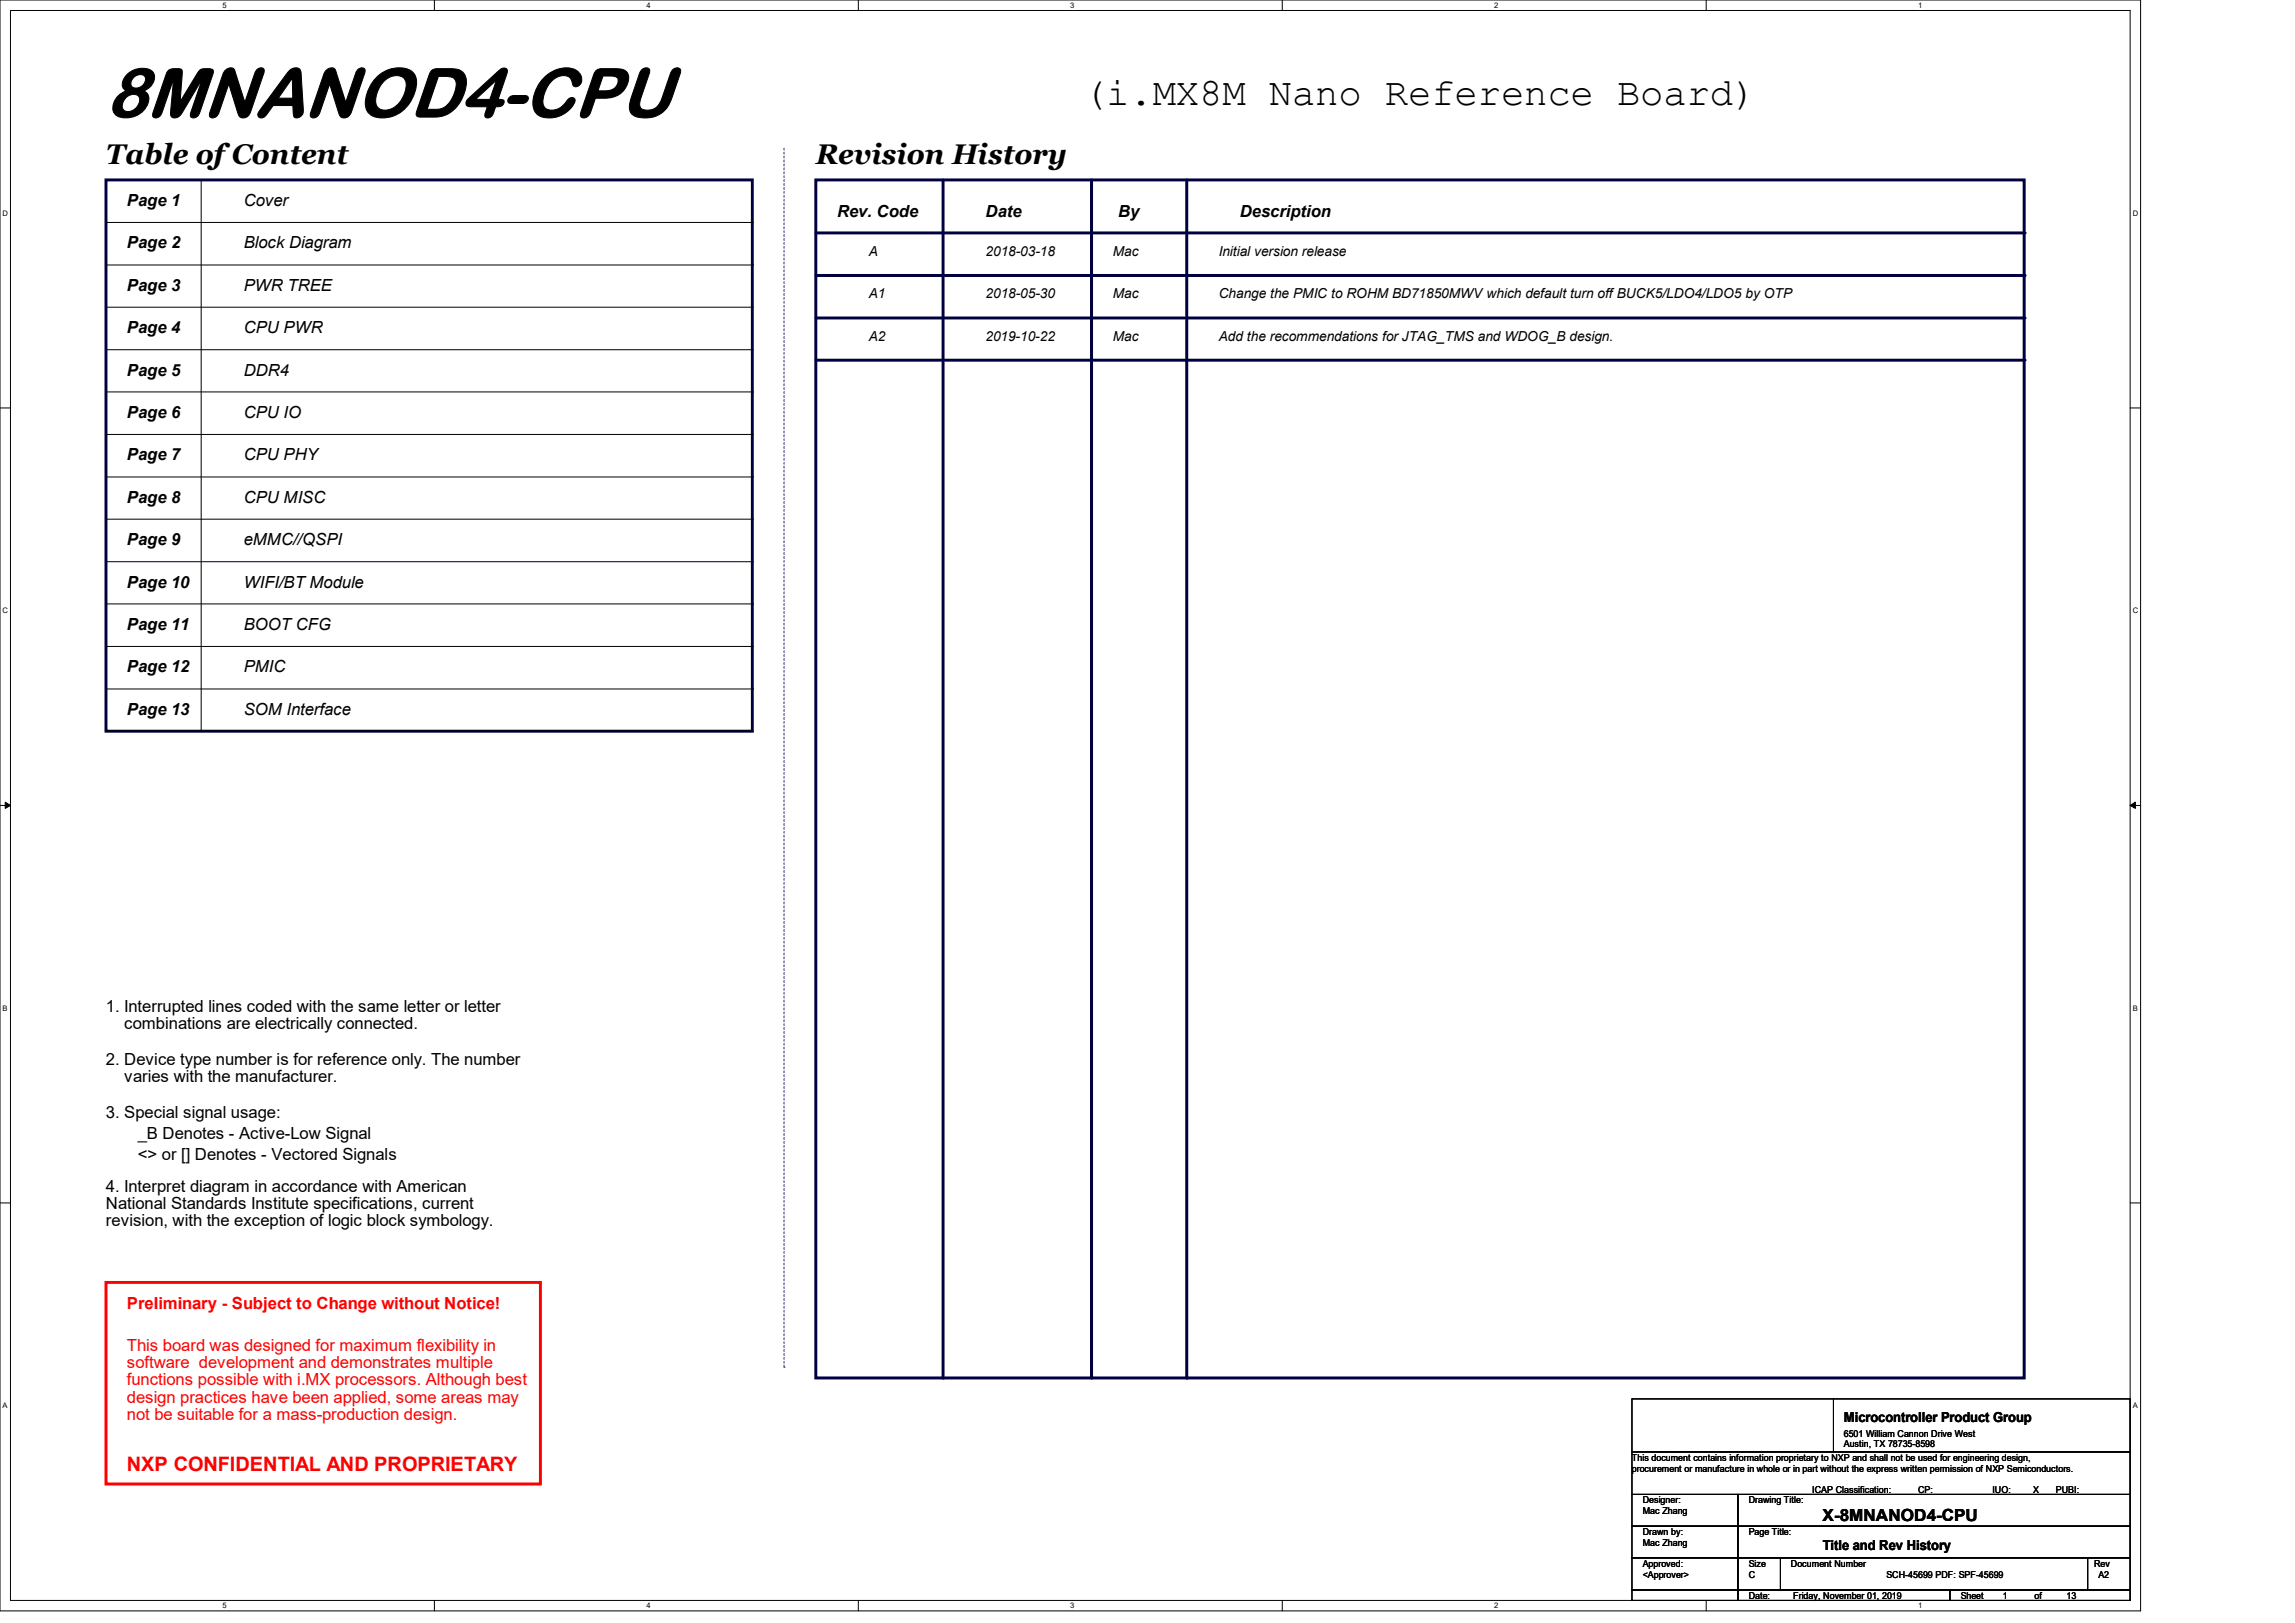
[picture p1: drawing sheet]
<svg xmlns="http://www.w3.org/2000/svg" width="297mm" height="210mm" viewBox="0 0 297 210" stroke-linecap="round" stroke-linejoin="round" font-family="sans-serif">
<defs><g id="words">
<text font-size="9.3" x="13.7" y="15.2">8MNANOD4-CPU</text>
<text font-size="5" x="140.2" y="13.5">(i.MX8M Nano Reference Board)</text>
<g font-size="3.7">
<text x="13.7" y="21.2">Table of Content</text>
<text x="105.6" y="21.2">Revision History</text>
</g>
<text font-size="2.6" fill="#f00" x="16.4" y="190.3">NXP CONFIDENTIAL AND PROPRIETARY</text>
<g font-size="2.2">
<text x="16.4" y="26.7">Page 1</text>
<text x="31.5" y="26.7">Cover</text>
<text x="108.3" y="28">Rev. Code</text>
<text x="127.5" y="28">Date</text>
<text x="144.7" y="28">By</text>
<text x="160.5" y="28">Description</text>
<text x="16.4" y="32.1">Page 2</text>
<text x="31.5" y="32.1">Block Diagram</text>
<text x="16.4" y="37.6">Page 3</text>
<text x="31.5" y="37.6">PWR TREE</text>
<text x="16.4" y="43.1">Page 4</text>
<text x="31.5" y="43.1">CPU PWR</text>
<text x="16.4" y="48.6">Page 5</text>
<text x="31.5" y="48.6">DDR4</text>
<text x="16.4" y="54.1">Page 6</text>
<text x="16.4" y="59.6">Page 7</text>
<text x="31.5" y="54.1">CPU IO</text>
<text x="31.5" y="59.6">CPU PHY</text>
<text x="16.4" y="65.1">Page 8</text>
<text x="31.5" y="65.1">CPU MISC</text>
<text x="16.4" y="70.6">Page 9</text>
<text x="31.5" y="70.6">eMMC//QSPI</text>
<text x="16.4" y="76">Page 10</text>
<text x="31.5" y="76">WIFI/BT Module</text>
<text x="16.4" y="81.5">Page 11</text>
<text x="31.5" y="81.5">BOOT CFG</text>
<text x="16.4" y="87">Page 12</text>
<text x="31.5" y="87">PMIC</text>
<text x="16.4" y="92.5">Page 13</text>
<text x="31.5" y="92.5">SOM Interface</text>
<text x="13.7" y="130.9">1. Interrupted lines coded with the same letter or letter</text>
<text x="13.7" y="137.8">2. Device type number is for reference only. The number</text>
<text x="16.1" y="133.1">combinations are electrically connected.</text>
<text x="16.1" y="140">varies with the manufacturer.</text>
<text x="13.7" y="144.6">3. Special signal usage:</text>
<text x="17.8" y="147.4">_B Denotes - Active-Low Signal</text>
<text x="13.7" y="154.2">4. Interpret diagram in accordance with American</text>
<text x="17.8" y="150.1">&lt;&gt; or [] Denotes - Vectored Signals</text>
<text x="13.7" y="156.5">National Standards Institute specifications, current</text>
<text x="13.7" y="158.7">revision, with the exception of logic block symbology.</text>
<text x="235.9" y="196.8">X-8MNANOD4-CPU</text>
</g>
<g font-size="2.2" fill="#f00">
<text x="16.4" y="169.3">Preliminary - Subject to Change without Notice!</text>
<text x="16.4" y="174.8">This board was designed for maximum flexibility in</text>
<text x="16.4" y="177">software development and demonstrates multiple</text>
<text x="16.4" y="179.3">functions possible with i.MX processors. Although best</text>
<text x="16.4" y="181.5">design practices have been applied, some areas may</text>
<text x="16.4" y="183.8">not be suitable for a mass-production design.</text>
</g>
<g font-size="1.8">
<text x="112.4" y="33.1">A</text>
<text x="127.6" y="33.1">2018-03-18</text>
<text x="144" y="33.1">Mac</text>
<text x="157.7" y="33.1">Initial version release</text>
<text x="112.4" y="38.6">A1</text>
<text x="127.6" y="38.6">2018-05-30</text>
<text x="144" y="38.6">Mac</text>
<text x="157.7" y="38.6">Change the PMIC to ROHM BD71850MWV which default turn off BUCK5/LDO4/LDO5 by OTP</text>
<text x="112.4" y="44.1">A2</text>
<text x="127.5" y="44.1">2019-10-22</text>
<text x="144" y="44.1">Mac</text>
<text x="157.7" y="44.1">Add the recommendations for JTAG_TMS and WDOG_B design.</text>
<text x="238.6" y="184.1">Microcontroller Product Group</text>
<text x="235.9" y="200.5">Title and Rev History</text>
</g>
<g font-size="1.2">
<text x="211.2" y="189">This document contains information proprietary to NXP and shall not be used for engineering design,</text>
<text x="211.2" y="190.4">procurement or manufacture in whole or in part without the express written permission of NXP Semiconductors.</text>
<text x="238.6" y="186">6501 William Cannon Drive West</text>
<text x="238.6" y="187.3">Austin, TX 78735-8598</text>
<text x="212.6" y="194.5">Designer:</text>
<text x="212.6" y="195.9">Mac Zhang</text>
<text x="226.3" y="194.5">Drawing Title:</text>
<text x="234.5" y="193.2">ICAP Classification:</text>
<text x="248.2" y="193.2">CP:</text>
<text x="251.7" y="193.2">___</text>
<text x="257.8" y="193.2">IUO:</text>
<text x="262.5" y="193.2">_X_</text>
<text x="266.1" y="193.2">PUBI:</text>
<text x="270.2" y="193.2">___</text>
<text x="212.6" y="198.6">Drawn by:</text>
<text x="212.6" y="202.7">Approved:</text>
<text x="212.6" y="200">Mac Zhang</text>
<text x="226.3" y="202.7">Size</text>
<text x="226.3" y="198.6">Page Title:</text>
<text x="231.8" y="202.7">Document Number</text>
<text x="271" y="202.7">Rev</text>
<text x="212.6" y="204.1">&lt;Approver&gt;</text>
<text x="226.3" y="206.9">Date:</text>
<text x="226.3" y="204.1">C</text>
<text x="232.1" y="206.9">Friday, November 01, 2019</text>
<text x="244.1" y="204.1">SCH-45699 PDF: SPF-45699</text>
<text x="253.7" y="206.9">Sheet</text>
<text x="259.2" y="206.9">1</text>
<text x="263.3" y="206.9">of</text>
<text x="267.5" y="206.9">13</text>
<text x="271.6" y="204.1">A2</text>
</g>
<g font-size="1">
<text x="28.8" y="1">5</text>
<text x="83.7" y="1">4</text>
<text x="138.5" y="1">3</text>
<text x="193.4" y="1">2</text>
<text x="248.2" y="1">1</text>
<text x=".3" y="27.9">D</text>
<text x="276" y="27.9">D</text>
<text x=".3" y="79.4">C</text>
<text x="276" y="79.4">C</text>
<text x=".3" y="130.8">B</text>
<text x="276" y="130.8">B</text>
<text x=".3" y="182.2">A</text>
<text x="276" y="182.2">A</text>
<text x="28.8" y="208.1">5</text>
<text x="83.7" y="208.1">4</text>
<text x="138.5" y="208.1">3</text>
<text x="193.4" y="208.1">2</text>
<text x="248.2" y="208.1">1</text>
</g>
</g></defs>
<path d="M0 0h277v208.4h-277zM1.4 1.4h274.3v205.7h-274.3z" fill="none" stroke="#000" stroke-width=".13"/>
<g fill="#fff">
<path d="M28.8 .1h.5v1.1h-.5z"/>
<path d="M28.8 207.2h.5v1.1h-.5z"/>
</g>
<path d="M56.2 0v1.4M56.2 207.1v1.3" fill="none" stroke="#000" stroke-width=".13"/>
<g fill="#fff">
<path d="M83.7 .1h.5v1.1h-.5z"/>
<path d="M83.7 207.2h.5v1.1h-.5z"/>
</g>
<path d="M111.1 0v1.4M111.1 207.1v1.3" fill="none" stroke="#000" stroke-width=".13"/>
<g fill="#fff">
<path d="M138.5 .1h.6v1.1h-.6z"/>
<path d="M138.5 207.2h.6v1.1h-.6z"/>
</g>
<path d="M165.9 0v1.4M165.9 207.1v1.3" fill="none" stroke="#000" stroke-width=".13"/>
<g fill="#fff">
<path d="M193.4 .1h.5v1.1h-.5z"/>
<path d="M193.4 207.2h.5v1.1h-.5z"/>
</g>
<path d="M220.8 0v1.4M220.8 207.1v1.3" fill="none" stroke="#000" stroke-width=".13"/>
<g fill="#fff">
<path d="M248.2 .1h.6v1.1h-.6z"/>
<path d="M248.2 207.2h.6v1.1h-.6z"/>
<path d="M.3 27.1h.8v1.1h-.8z"/>
<path d="M276 27.1h.7v1.1h-.7z"/>
<path d="M.3 78.5h.8v1.1h-.8z"/>
<path d="M276 78.5h.7v1.1h-.7z"/>
</g>
<path d="M0 52.8h1.4M275.7 52.8h1.3" fill="none" stroke="#000" stroke-width=".13"/>
<g fill="#fff">
<path d="M.3 129.9h.7v1.1h-.7z"/>
<path d="M276 129.9h.6v1.1h-.6z"/>
</g>
<path d="M0 104.2h1.4M275.7 104.2h1.3" fill="none" stroke="#000" stroke-width=".13"/>
<path d="M.7 103.8l.7 .4-.7 .4zM275.7 104.2l.7-.4v.8z" fill="#000" stroke="#000" stroke-width=".13"/>
<g fill="#fff">
<path d="M.3 181.4h.7v1.1h-.7z"/>
<path d="M276 181.4h.6v1.1h-.6z"/>
</g>
<g fill="none" stroke="#000" stroke-width=".13">
<path d="M13.7 28.8h83.7M13.7 34.3h83.7M13.7 39.8h83.7M97.4 28.8h.1M97.4 34.3h.1M97.4 39.8h.1M13.7 45.3h83.7M13.7 56.2h83.7M13.7 50.7h83.7M97.4 45.3h.1M97.4 56.2h.1M97.4 50.7h.1"/>
<path d="M13.7 67.2h83.7M13.7 61.7h83.7M13.7 72.7h83.7M13.7 78.1h83.7M97.4 67.2h.1M97.4 61.7h.1M97.4 72.7h.1M97.4 78.1h.1M13.7 89.2h83.7M13.7 83.7h83.7M13.7 94.6h83.7M97.4 89.2h.1"/>
<path d="M97.4 83.7h.1M97.4 94.6h.1M0 155.7h1.4M275.7 155.7h1.3"/>
</g>
<path d="M13.7 23.3h83.7v71.3h-83.7zM105.6 23.3h156.4v155h-156.4zM105.6 30.1h156.4" fill="none" stroke="#000040" stroke-width=".38"/>
<path d="M101.5 19.2v157.7M101.5 176.9h.1" fill="none" stroke="#00f" stroke-width=".13" stroke-dasharray=".3 .3"/>
<circle cx="262" cy="30.1" r=".19" fill="#000040"/>
<path d="M122 23.3v155" fill="none" stroke="#000040" stroke-width=".38"/>
<circle cx="122" cy="178.3" r=".19" fill="#000040"/>
<path d="M153.6 23.3v155" fill="none" stroke="#000040" stroke-width=".38"/>
<circle cx="153.6" cy="178.3" r=".19" fill="#000040"/>
<path d="M141.3 23.3v155" fill="none" stroke="#000040" stroke-width=".38"/>
<circle cx="141.3" cy="178.3" r=".19" fill="#000040"/>
<path d="M26 23.3v71.3M26 94.6h.1" fill="none" stroke="#000" stroke-width=".13"/>
<path d="M105.6 35.6h156.4" fill="none" stroke="#000040" stroke-width=".38"/>
<circle cx="262" cy="35.6" r=".19" fill="#000040"/>
<path d="M13.7 165.9h56.2v26.1h-56.2z" fill="none" stroke="#f00" stroke-width=".38"/>
<path d="M105.6 41.1h156.4" fill="none" stroke="#000040" stroke-width=".38"/>
<circle cx="262" cy="41.1" r=".19" fill="#000040"/>
<path d="M105.6 46.6h156.4" fill="none" stroke="#000040" stroke-width=".38"/>
<circle cx="262" cy="46.6" r=".19" fill="#000040"/>
<g fill="none" stroke="#000" stroke-width=".13">
<path d="M211.2 193.4h13.7v4.1h-13.7zM211.2 197.5h13.7v4.1h-13.7zM211.2 187.9h64.5v5.5h-64.5zM211.2 181h64.5v6.9h-64.5zM224.9 193.4h50.8v4.1h-50.8zM224.9 197.5h50.8v4.1h-50.8zM237.3 187.9h.1M237.3 181v6.9M211.2 201.6h13.7v4.1h-13.7zM211.2 205.7h13.7v1.4h-13.7zM224.9 201.6h5.5v4.1h-5.5zM224.9 205.7h27.4v1.4h-27.4z"/>
<path d="M230.4 201.6h39.8v4.1h-39.8zM252.3 205.7h23.4v1.4h-23.4zM270.2 201.6h5.5v4.1h-5.5z"/>
</g>
<use href="#words"/>
</svg>
